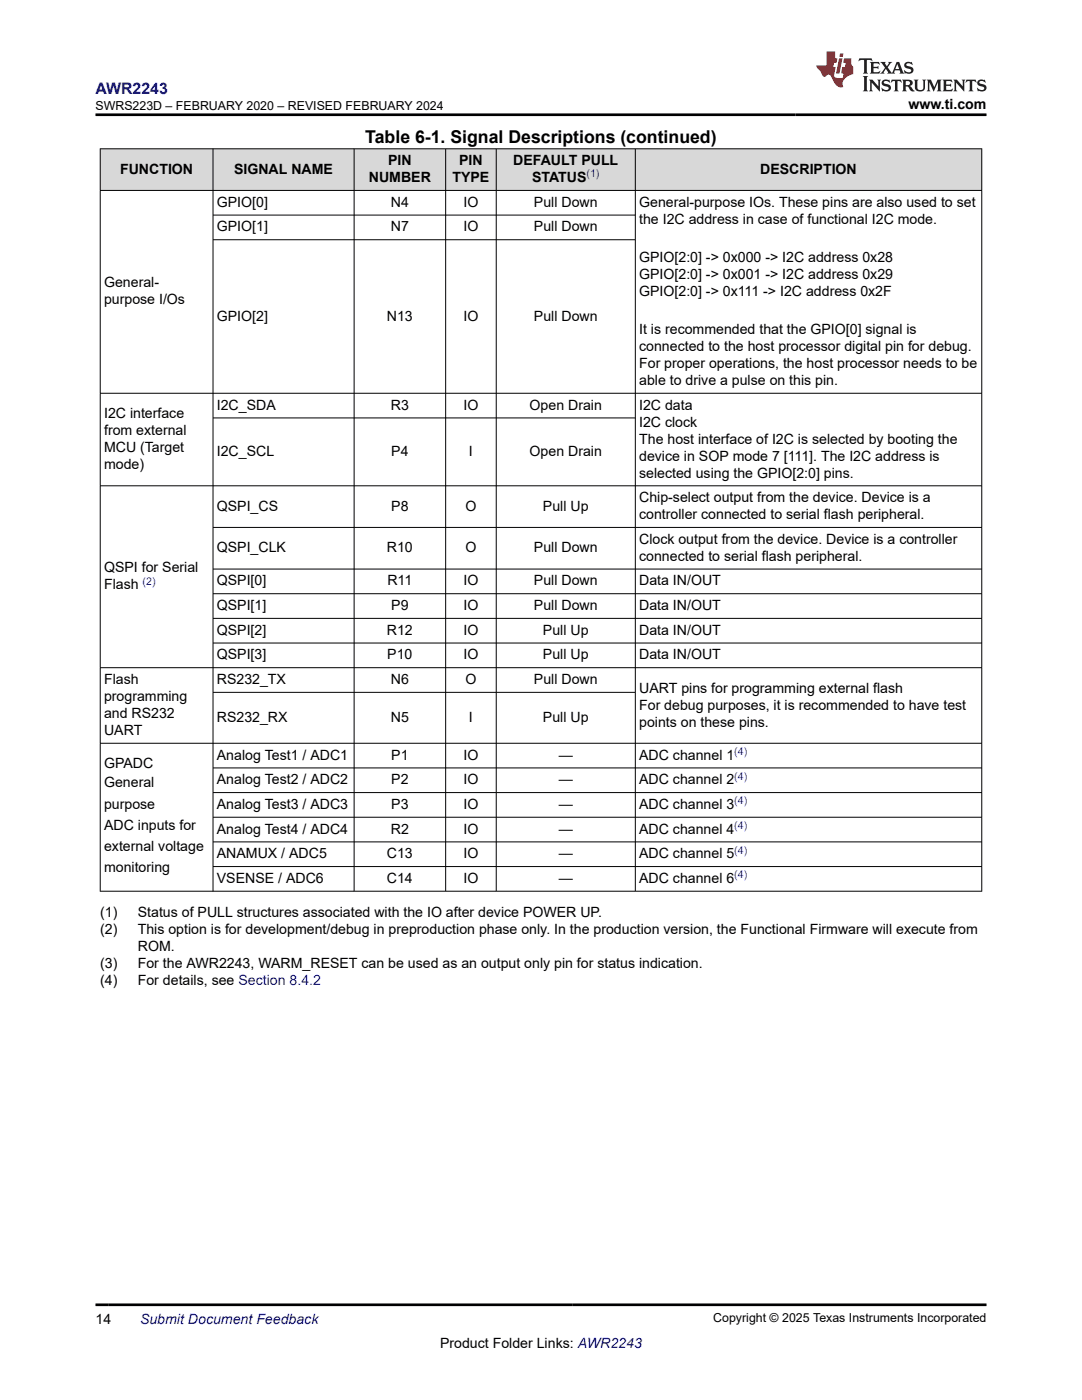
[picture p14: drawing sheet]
<svg xmlns="http://www.w3.org/2000/svg" width="216mm" height="279mm" viewBox="0 0 216 279" stroke-linecap="round" stroke-linejoin="round" font-family="sans-serif">
<defs><g id="words">
<text font-size="3.5" x="72.9" y="28.5">Table 6-1. Signal Descriptions (continued)</text>
<text font-size="3.2" fill="#00f" x="19" y="18.7">AWR2243</text>
<g font-size="2.8">
<text x="181.3" y="21.8">www.ti.com</text>
<text x="24" y="34.7">FUNCTION</text>
<text x="46.7" y="34.7">SIGNAL NAME</text>
<text x="77.4" y="33">PIN</text>
<text x="91.6" y="33">PIN</text>
<text x="102.4" y="33">DEFAULT PULL</text>
<text x="151.7" y="34.7">DESCRIPTION</text>
<text x="43.3" y="41.3">GPIO[0]</text>
<text x="73.6" y="36.4">NUMBER</text>
<text x="78" y="41.3">N4</text>
<text x="90.3" y="36.4">TYPE</text>
<text x="92.5" y="41.3">IO</text>
<text x="106.2" y="36.4">STATUS</text>
<text x="106.5" y="41.3">Pull Down</text>
<text x="127.5" y="41.3">General-purpose IOs. These pins are also used to set</text>
<text x="43.3" y="46.2">GPIO[1]</text>
<text x="78" y="46.2">N7</text>
<text x="92.5" y="46.2">IO</text>
<text x="106.5" y="46.2">Pull Down</text>
<text x="127.5" y="44.7">the I2C address in case of functional I2C mode.</text>
<text x="127.5" y="52.3">GPIO[2:0] -&gt; 0x000 -&gt; I2C address 0x28</text>
<text x="20.8" y="57.4">General-</text>
<text x="127.5" y="55.7">GPIO[2:0] -&gt; 0x001 -&gt; I2C address 0x29</text>
<text x="127.5" y="59.1">GPIO[2:0] -&gt; 0x111 -&gt; I2C address 0x2F</text>
<text x="20.8" y="60.8">purpose I/Os</text>
<text x="43.3" y="64">GPIO[2]</text>
<text x="77.2" y="64">N13</text>
<text x="92.5" y="64">IO</text>
<text x="106.5" y="64">Pull Down</text>
<text x="127.5" y="66.7">It is recommended that the GPIO[0] signal is</text>
<text x="127.5" y="70.1">connected to the host processor digital pin for debug.</text>
<text x="127.5" y="73.5">For proper operations, the host processor needs to be</text>
<text x="127.5" y="76.8">able to drive a pulse on this pin.</text>
<text x="20.8" y="83.5">I2C interface</text>
<text x="43.3" y="81.8">I2C_SDA</text>
<text x="78" y="81.8">R3</text>
<text x="92.5" y="81.8">IO</text>
<text x="105.7" y="81.8">Open Drain</text>
<text x="127.5" y="81.8">I2C data</text>
<text x="20.8" y="86.8">from external</text>
<text x="127.5" y="85.1">I2C clock</text>
<text x="127.5" y="88.5">The host interface of I2C is selected by booting the</text>
<text x="20.8" y="90.2">MCU (Target</text>
<text x="20.8" y="93.6">mode)</text>
<text x="43.3" y="91">I2C_SCL</text>
<text x="78.1" y="91">P4</text>
<text x="93.6" y="91">I</text>
<text x="105.7" y="91">Open Drain</text>
<text x="127.5" y="91.9">device in SOP mode 7 [111]. The I2C address is</text>
<text x="127.5" y="95.3">selected using the GPIO[2:0] pins.</text>
<text x="43.3" y="101.9">QSPI_CS</text>
<text x="78.1" y="101.9">P8</text>
<text x="92.9" y="101.9">O</text>
<text x="108.3" y="101.9">Pull Up</text>
<text x="127.5" y="100.2">Chip-select output from the device. Device is a</text>
<text x="127.5" y="103.6">controller connected to serial flash peripheral.</text>
<text x="43.3" y="110.2">QSPI_CLK</text>
<text x="77.2" y="110.2">R10</text>
<text x="92.9" y="110.2">O</text>
<text x="106.5" y="110.2">Pull Down</text>
<text x="127.5" y="108.5">Clock output from the device. Device is a controller</text>
<text x="127.5" y="111.9">connected to serial flash peripheral.</text>
<text x="20.8" y="114.2">QSPI for Serial</text>
<text x="20.8" y="117.6">Flash</text>
<text x="43.3" y="116.8">QSPI[0]</text>
<text x="77.3" y="116.8">R11</text>
<text x="92.5" y="116.8">IO</text>
<text x="106.5" y="116.8">Pull Down</text>
<text x="127.5" y="116.8">Data IN/OUT</text>
<text x="43.3" y="121.8">QSPI[1]</text>
<text x="78.1" y="121.8">P9</text>
<text x="92.5" y="121.8">IO</text>
<text x="106.5" y="121.8">Pull Down</text>
<text x="127.5" y="121.8">Data IN/OUT</text>
<text x="43.3" y="126.7">QSPI[2]</text>
<text x="43.3" y="131.6">QSPI[3]</text>
<text x="77.2" y="126.7">R12</text>
<text x="77.3" y="131.6">P10</text>
<text x="92.5" y="126.7">IO</text>
<text x="92.5" y="131.6">IO</text>
<text x="108.3" y="126.7">Pull Up</text>
<text x="108.3" y="131.6">Pull Up</text>
<text x="127.5" y="126.7">Data IN/OUT</text>
<text x="127.5" y="131.6">Data IN/OUT</text>
<text x="20.8" y="136.5">Flash</text>
<text x="43.3" y="136.5">RS232_TX</text>
<text x="78" y="136.5">N6</text>
<text x="92.9" y="136.5">O</text>
<text x="106.5" y="136.5">Pull Down</text>
<text x="20.8" y="139.9">programming</text>
<text x="20.8" y="143.3">and RS232</text>
<text x="127.5" y="138.2">UART pins for programming external flash</text>
<text x="127.5" y="141.6">For debug purposes, it is recommended to have test</text>
<text x="20.8" y="146.7">UART</text>
<text x="43.3" y="144.1">RS232_RX</text>
<text x="78" y="144.1">N5</text>
<text x="93.6" y="144.1">I</text>
<text x="108.3" y="144.1">Pull Up</text>
<text x="127.5" y="145">points on these pins.</text>
<text x="20.8" y="153.3">GPADC</text>
<text x="43.3" y="151.6">Analog Test1 / ADC1</text>
<text x="78.1" y="151.6">P1</text>
<text x="92.5" y="151.6">IO</text>
<text x="111.5" y="151.6">—</text>
<text x="127.5" y="151.6">ADC channel 1</text>
<text x="20.8" y="157.1">General</text>
<text x="20.8" y="161.4">purpose</text>
<text x="43.3" y="156.5">Analog Test2 / ADC2</text>
<text x="43.3" y="161.5">Analog Test3 / ADC3</text>
<text x="78.1" y="156.5">P2</text>
<text x="78.1" y="161.5">P3</text>
<text x="92.5" y="156.5">IO</text>
<text x="92.5" y="161.5">IO</text>
<text x="111.5" y="156.5">—</text>
<text x="111.5" y="161.5">—</text>
<text x="127.5" y="156.5">ADC channel 2</text>
<text x="127.5" y="161.5">ADC channel 3</text>
<text x="20.8" y="165.6">ADC inputs for</text>
<text x="43.3" y="166.4">Analog Test4 / ADC4</text>
<text x="78" y="166.4">R2</text>
<text x="92.5" y="166.4">IO</text>
<text x="111.5" y="166.4">—</text>
<text x="127.5" y="166.4">ADC channel 4</text>
<text x="20.8" y="169.8">external voltage</text>
<text x="43.3" y="171.3">ANAMUX / ADC5</text>
<text x="77.2" y="171.3">C13</text>
<text x="92.5" y="171.3">IO</text>
<text x="111.5" y="171.3">—</text>
<text x="127.5" y="171.3">ADC channel 5</text>
<text x="20.8" y="174.1">monitoring</text>
<text x="43.3" y="176.2">VSENSE / ADC6</text>
<text x="77.2" y="176.2">C14</text>
<text x="92.5" y="176.2">IO</text>
<text x="111.5" y="176.2">—</text>
<text x="127.5" y="176.2">ADC channel 6</text>
<text x="20" y="183">(1)</text>
<text x="27.5" y="183">Status of PULL structures associated with the IO after device POWER UP.</text>
<text x="20" y="186.4">(2)</text>
<text x="27.5" y="186.4">This option is for development/debug in preproduction phase only. In the production version, the Functional Firmware will execute from</text>
<text x="27.5" y="189.8">ROM.</text>
<text x="20" y="193.2">(3)</text>
<text x="20" y="196.6">(4)</text>
<text x="27.5" y="193.2">For the AWR2243, WARM_RESET can be used as an output only pin for status indication.</text>
<text x="27.5" y="196.6">For details, see Section 8.4.2</text>
<text x="19" y="264.2">14</text>
<text x="87.8" y="269">Product Folder Links: AWR2243</text>
</g>
<text font-size="2.8" fill="#00f" x="27.9" y="264.2">Submit Document Feedback</text>
<g font-size="2.5">
<text x="19" y="21.9">SWRS223D – FEBRUARY 2020 – REVISED FEBRUARY 2024</text>
<text x="142.3" y="263.9">Copyright © 2025 Texas Instruments Incorporated</text>
</g>
<g font-size="2.1" fill="#00f">
<text x="117" y="35.4">(1)</text>
<text x="28.5" y="116.7">(2)</text>
<text x="146.5" y="150.7">(4)</text>
<text x="146.5" y="155.6">(4)</text>
<text x="146.5" y="160.5">(4)</text>
<text x="146.5" y="165.4">(4)</text>
<text x="146.5" y="170.4">(4)</text>
<text x="146.5" y="175.3">(4)</text>
</g>
</g></defs>
<g fill="#d8d8d8">
<path d="M20 29.7h175.9v8.3h-175.9z" fill-rule="evenodd"/>
<path d="M20.1 29.8h22.3v8.1h-22.3z" fill-rule="evenodd"/>
<path d="M42.6 29.8h28v8.1h-28z" fill-rule="evenodd"/>
<path d="M70.7 29.8h18.2v8.1h-18.2z" fill-rule="evenodd"/>
<path d="M89 29.8h10v8.1h-10z" fill-rule="evenodd"/>
<path d="M99.1 29.8h27.6v8.1h-27.6z" fill-rule="evenodd"/>
<path d="M126.8 29.8h69v8.1h-69z" fill-rule="evenodd"/>
</g>
<g fill="none" stroke="#000" stroke-width=".2">
<path d="M19.9 29.7h176.1M19.9 38h176.1M20 29.6v148.3M42.5 29.6v148.3M70.7 29.6v148.3M88.9 29.6v148.3M99 29.6v148.3M126.8 29.6v148.3M195.9 29.6v148.3M42.5 42.9h84.3M42.5 47.8h84.3M19.9 78.5h176.1"/>
<path d="M19.9 97h176.1M42.5 83.4h84.3M42.5 105.3h153.5M42.5 113.6h153.5M42.5 118.5h153.5M42.5 123.4h153.5M42.5 128.3h153.5M42.5 138.2h84.3M196 133.3h-176.1M19.9 148.3h176.1M42.5 153.3h153.5M42.5 158.2h153.5"/>
<path d="M19.9 177.9h176.1M42.5 163.1h153.5M42.5 168h153.5M42.5 172.9h153.5"/>
</g>
<path d="M171.5 11.6l-.2 .6 .5-.2h.6v.1v2.2l-.2 .4h1l-.2-.4v-2.2v-.1h.5l.6 .2-.2-.6zM173.6 12.4l.2 .3v1.6l-.2 .4h1.9l.1-.6a1.08 1.08 0 0 1-1.3 .2v-.7h.6l.4 .2v-.7l-.4 .2h-.6v-.5l.2-.2a1 1 0 0 1 1 .3l-.1-.5zM175.7 12.4l.9 1.1-1 1.2h.9l-.2-.2 .5-.8 .4 .8-.2 .2h1.6l-.2-.2 .2-.5h.9l.1 .5-.1 .2h.9l-.2-.4-.8-1.9h-.5l-.9 2.1-.9-1.1 .9-1h-.8l.2 .2-.4 .6-.4-.6 .2-.2zM179 12.8l.4 1h-.7zM180.7 12.5a.65 .65 0 0 0-.2 .7 .65 .65 0 0 0 .6 .5l.6 .1 .1 .3a.79 .79 0 0 1-.7 .4 .79 .79 0 0 1-.7-.5l.1 .7 .2-.1a.93 .93 0 0 0 1.1 0 .93 .93 0 0 0 .4-.9 1.46 1.46 0 0 0-1.2-.6l-.1-.3a1.09 1.09 0 0 1 1.2 .2l-.2-.6-.1 .1-.5-.2zM172.2 15.2l.2 .4v2.2l-.2 .4h1l-.2-.4v-2.2l.2-.4zM173.4 15.9l.2 .4v1.5l-.2 .4h.8l-.3-.4 .1-1.3 1.6 1.8v-2l.2-.4h-.7l.1 .2 .1 1.1-1.2-1.3zM176.2 16a.65 .65 0 0 0-.2 .8 .65 .65 0 0 0 .6 .4l.6 .2 .1 .2a.79 .79 0 0 1-.7 .4 .79 .79 0 0 1-.7-.5l.1 .7 .2-.1a.93 .93 0 0 0 1.1 .1 .93 .93 0 0 0 .4-1 1.46 1.46 0 0 0-1.2-.5l-.1-.4a1.09 1.09 0 0 1 1.2 .2l-.1-.6-.2 .1-.5-.1zM177.9 15.9l-.1 .6a.63 .63 0 0 1 .8-.3v1.6l-.3 .4h1l-.2-.4v-1.6a.66 .66 0 0 1 .8 .3l-.1-.6zM180 15.9l.2 .4v1.5l-.2 .4h1l-.2-.2-.1-.7h.5l.1 .2a.79 .79 0 0 0 1.2 .6l-1-.9a.61 .61 0 0 0 .6-.6 .61 .61 0 0 0-.5-.7zM180.8 16.2h.1a.47 .47 0 0 1 .5 .1 .47 .47 0 0 1 .1 .5l-.1 .1-.7 .1zM182.3 15.9l.2 .2a2.27 2.27 0 0 0 .4 2 1.04 1.04 0 0 0 1.7-.7v-1.3l.2-.2h-.8l.2 .4v1.1a.6 .6 0 0 1-.6 .6 .6 .6 0 0 1-.6-.6v-1.1l.3-.4zM184.9 15.9l.2 .4v1.5l-.2 .4h.8l-.3-.4v-1.4l.9 1.9 .9-1.9v1.4l-.3 .4h1l-.2-.4v-1.5l.2-.4h-.8l-.7 1.5-.6-1.5zM188.1 15.9l.2 .4v1.5l-.2 .4h1.9l.1-.6a1.09 1.09 0 0 1-1.3 .2v-.7h.6l.4 .2v-.6l-.4 .2h-.6v-.6l.2-.1a1.01 1.01 0 0 1 1 .3l-.1-.6zM190.2 15.9l.3 .4v1.5l-.3 .4h.8l-.2-.4v-1.3l1.6 1.8v-2l.2-.4h-.7l.2 .2v1.1l-1.2-1.3zM192.8 15.9l-.1 .6a.63 .63 0 0 1 .8-.3v1.6l-.3 .4h1l-.2-.4v-1.6a.66 .66 0 0 1 .8 .3l-.1-.6zM195.2 16a.65 .65 0 0 0-.2 .8 .65 .65 0 0 0 .6 .4l.6 .2 .2 .2a.79 .79 0 0 1-.7 .4 .79 .79 0 0 1-.7-.5l.1 .7 .2-.1a.93 .93 0 0 0 1 .1 .93 .93 0 0 0 .5-1 1.46 1.46 0 0 0-1.3-.5v-.4a1.09 1.09 0 0 1 1.2 .2l-.2-.6-.2 .1-.5-.1z" fill="#231f20"/>
<path d="M164.9 10.3v2.7h-2l.1 .4 .8 1a.95 .95 0 0 0 1 .9 .59 .59 0 0 1 .5-.4 .59 .59 0 0 1 .5 .3l.4 .8a1.59 1.59 0 0 0 2.1 1.4 1.61 1.61 0 0 1 1-2.3l1-.3-.1-1.5a1.59 1.59 0 0 1-.3-1.7h-1.5l-.2 .9h.6l-.2 .9h-.5l-.2 .9v.3l.4 .1-.1 .9h-.7a.73 .73 0 0 1-1-.7l.3-1.5h-.5l.1-.9h.5l.2-.9h-.5v-1.3zM167.4 11.6l-.6 3.1h.7l.6-3.1zM167.6 10.7l-.1 .6h.7l.1-.6z" fill="#ed1c24"/>
<path d="M19 22.9h177.8M19 260.4h177.8" fill="none" stroke="#000" stroke-width=".53"/>
<use href="#words"/>
</svg>
